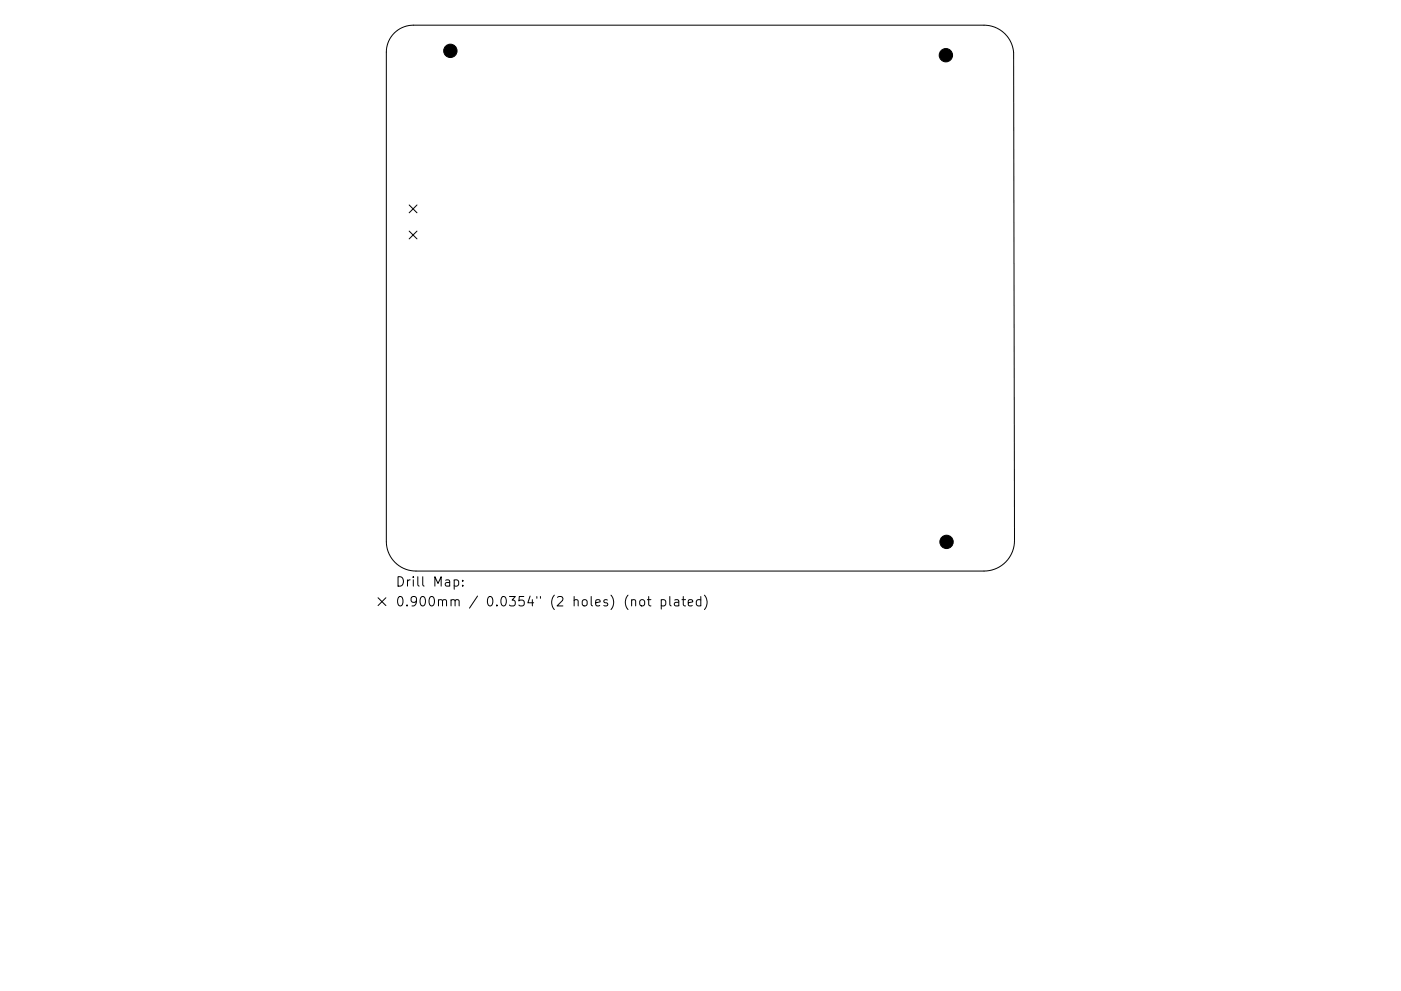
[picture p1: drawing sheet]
<svg xmlns="http://www.w3.org/2000/svg" width="297mm" height="210mm" viewBox="0 0 297 210" stroke-linecap="round" stroke-linejoin="round" font-family="sans-serif">
<defs><g id="words">
<g font-size="2.8">
<text x="83.8" y="124.5">Drill Map:</text>
<text x="83.8" y="128.7">0.900mm / 0.0354&quot; (2 holes) (not plated)</text>
</g>
</g></defs>
<g fill="#000" stroke="#000" stroke-width=".21">
<circle cx="95.5" cy="10.8" r="1.42"/>
<circle cx="200.5" cy="11.7" r="1.42"/>
<circle cx="200.7" cy="115" r="1.42"/>
</g>
<g fill="none" stroke="#000" stroke-width=".21">
<path d="M214.9 11.2a6.3 6.3 0 0 0-6.3-5.9h-121a5.7 5.7 0 0 0-5.7 5.8v103.8a6.3 6.3 0 0 0 6.3 6.3h120.4a6.5 6.5 0 0 0 6.5-6.5l-.2-103.5M86.7 43.5l1.7 1.6M86.7 49l1.7 1.7M88.4 43.5l-1.7 1.6M88.4 49l-1.7 1.7M80.2 126.8l1.6 1.7M81.8 126.8l-1.6 1.7M96.3 123.1l.6-.1 .4 .4v.6l-.2 .3h-.8M98.1 124.2v.2M98.1 123.1v.2M133.9 127.4l.3-.2 .5 .1 .1 1.3M135.7 127.4l.3-.2a.54 .54 0 0 1 .7 .4l-.1 .8a.54 .54 0 0 1-.6 .2 .54 .54 0 0 1-.4-.4z"/>
<path d="M137.3 127.2h.7M137.5 126.6v1.7l.1 .2 .4 .1M140.2 127.3l.6-.1 .4 .4v.6l-.2 .3h-.8M140.2 127.2v2M142 126.6v1.7l.3 .3M143.1 127.3h.7l.1 1.3M143.9 127.7l-.6 .1a.39 .39 0 0 0-.3 .4 .39 .39 0 0 0 .3 .4l.6-.1M144.6 127.2h.7M144.9 126.6v1.7l.1 .2 .3 .1M145.9 127.9l1-.2-.1-.4-.6-.1-.3 .3 .1 1h.8M148.6 127.3l-.6-.1-.4 .4v.6l.2 .3h.8M148.6 126.6v2"/>
<path d="M149.3 126.3a2.29 2.29 0 0 1 0 3"/>
</g>
<use href="#words"/>
</svg>
